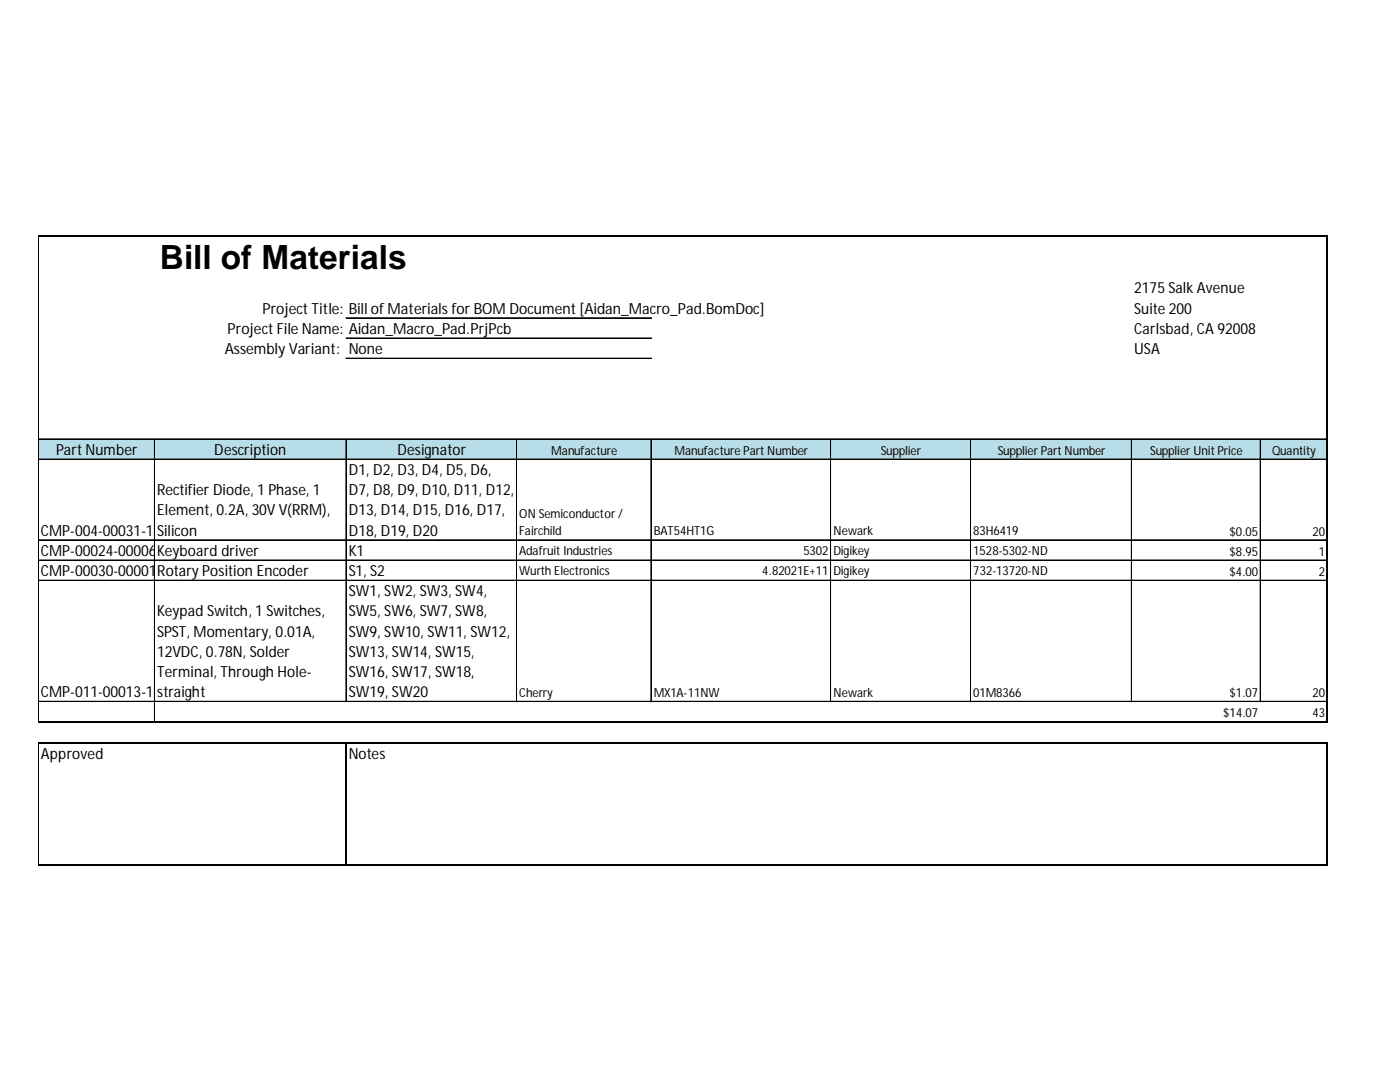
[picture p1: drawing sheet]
<svg xmlns="http://www.w3.org/2000/svg" width="279mm" height="216mm" viewBox="0 0 279 216" stroke-linecap="round" stroke-linejoin="round" font-family="sans-serif">
<defs><g id="words">
<text font-size="6.7" x="31.9" y="53.6">Bill of Materials</text>
<g font-size="3.1">
<text x="226.3" y="58.5">2175 Salk Avenue</text>
<text x="52.4" y="62.6">Project Title: Bill of Materialsfor BOM Document [Aidan_Macro_Pad.BomDoc]</text>
<text x="226.3" y="62.6">Suite 200</text>
<text x="44.9" y="70.6">Assembly Variant: None</text>
<text x="45.4" y="66.6">Project File Name: Aidan_Macro_Pad.PrjPcb</text>
<text x="226.3" y="66.6">Carlsbad, CA 92008</text>
<text x="226.3" y="70.6">USA</text>
<text x="11.2" y="90.8">Part Number</text>
<text x="42.8" y="90.8">Description</text>
<text x="69.6" y="94.8">D1, D2, D3, D4, D5, D6,</text>
<text x="79.3" y="90.8">Designator</text>
<text x="31.4" y="98.8">Rectifier Diode, 1 Phase, 1</text>
<text x="69.6" y="98.8">D7, D8, D9, D10, D11, D12,</text>
<text x="8.2" y="106.9">CMP-004-00031-1</text>
<text x="31.4" y="102.8">Element, 0.2A, 30V V(RRM),</text>
<text x="31.4" y="106.9">Silicon</text>
<text x="69.6" y="102.8">D13, D14, D15, D16, D17,</text>
<text x="69.6" y="106.9">D18, D19, D20</text>
<text x="8.2" y="110.9">CMP-00024-00006-K3eyboard driver</text>
<text x="69.6" y="110.9">K1</text>
<text x="8.2" y="114.9">CMP-00030-00001-Rotary Position Encoder</text>
<text x="32.2" y="114.9">2</text>
<text x="69.6" y="114.9">S1, S2</text>
<text x="69.6" y="119">SW1, SW2, SW3, SW4,</text>
<text x="31.4" y="123">Keypad Switch, 1 Switches,</text>
<text x="69.6" y="123">SW5, SW6, SW7, SW8,</text>
<text x="31.4" y="127">SPST, Momentary, 0.01A,</text>
<text x="31.4" y="131">12VDC, 0.78N, Solder</text>
<text x="69.6" y="127">SW9, SW10, SW11, SW12,</text>
<text x="69.6" y="131">SW13, SW14, SW15,</text>
<text x="31.4" y="135.1">Terminal, Through Hole-</text>
<text x="69.6" y="135.1">SW16, SW17, SW18,</text>
<text x="8.2" y="139.1">CMP-011-00013-1</text>
<text x="31.4" y="139.1">straight</text>
<text x="69.6" y="139.1">SW19, SW20</text>
<text x="8.2" y="151.5">Approved</text>
<text x="69.6" y="151.5">Notes</text>
</g>
<g font-size="2.5">
<text x="110" y="90.8">Manufacture</text>
<text x="134.6" y="90.8">Manufacture Part Number</text>
<text x="175.8" y="90.8">Supplier</text>
<text x="199.1" y="90.8">Supplier Part Number</text>
<text x="229.5" y="90.8">Supplier Unit Price</text>
<text x="253.9" y="90.8">Quantity</text>
<text x="103.6" y="103.4">ON Semiconductor /</text>
<text x="103.6" y="106.8">Fairchild</text>
<text x="130.5" y="106.8">BAT54HT1G</text>
<text x="166.3" y="106.8">Newark</text>
<text x="194.2" y="106.8">83H6419</text>
<text x="245.4" y="106.9">$0.05</text>
<text x="261.9" y="106.9">20</text>
<text x="103.6" y="110.8">Adafruit Industries</text>
<text x="160.3" y="110.8">5302</text>
<text x="166.3" y="110.8">Digikey</text>
<text x="194.2" y="110.8">1528-5302-ND</text>
<text x="245.4" y="110.9">$8.95</text>
<text x="263.2" y="110.9">1</text>
<text x="103.6" y="114.8">Wurth Electronics</text>
<text x="152.1" y="114.8">4.82021E+11</text>
<text x="166.3" y="114.8">Digikey</text>
<text x="194.2" y="114.8">732-13720-ND</text>
<text x="245.4" y="115">$4.00</text>
<text x="263.2" y="115">2</text>
<text x="103.6" y="139">Cherry</text>
<text x="130.5" y="139">MX1A-11NW</text>
<text x="166.3" y="139">Newark</text>
<text x="194.2" y="139">01M8366</text>
<text x="244.1" y="143.1">$14.07</text>
<text x="245.4" y="139.1">$1.07</text>
<text x="261.9" y="139.1">20</text>
<text x="261.9" y="143.1">43</text>
</g>
</g></defs>
<path d="M7.7 87.6h257.3v4.1h-257.3z" fill="#b7dee8"/>
<g fill="none" stroke="#000" stroke-width=".2">
<path d="M7.7 46.9v97.3M69 63.4h61M69 63.5h61M69 67.4h61M69 67.5h61M69 71.5h61M7.8 87.6h256.9M7.8 91.6h256.9M7.8 91.7h256.9M30.8 87.7v56.3M30.9 87.7v56.3M69 87.7v52.4"/>
<path d="M69.1 87.7v52.4M103.1 87.7v52.4M103.2 87.7v52.4M129.9 87.7v52.4M130 87.7v52.4M165.8 87.7v52.4M193.7 87.7v52.4M193.8 87.7v52.4M225.8 87.7v52.4M225.9 87.7v52.4M251.5 87.7v52.4M251.6 87.7v52.4"/>
<path d="M7.8 107.7h256.9M7.8 107.8h256.9M7.8 111.7h256.9M7.8 111.8h256.9M7.8 115.8h256.9M7.8 139.9h256.9M7.7 148.1v24.6M7.8 140h256.9"/>
</g>
<path d="M7.8 47h257.2M264.8 47.2v97M7.8 144.1h257.2M7.8 148.3h257.2M69 148.4v24.3M264.8 148.4v24.3M7.8 172.6h257.2" fill="none" stroke="#000" stroke-width=".28"/>
<use href="#words"/>
</svg>
